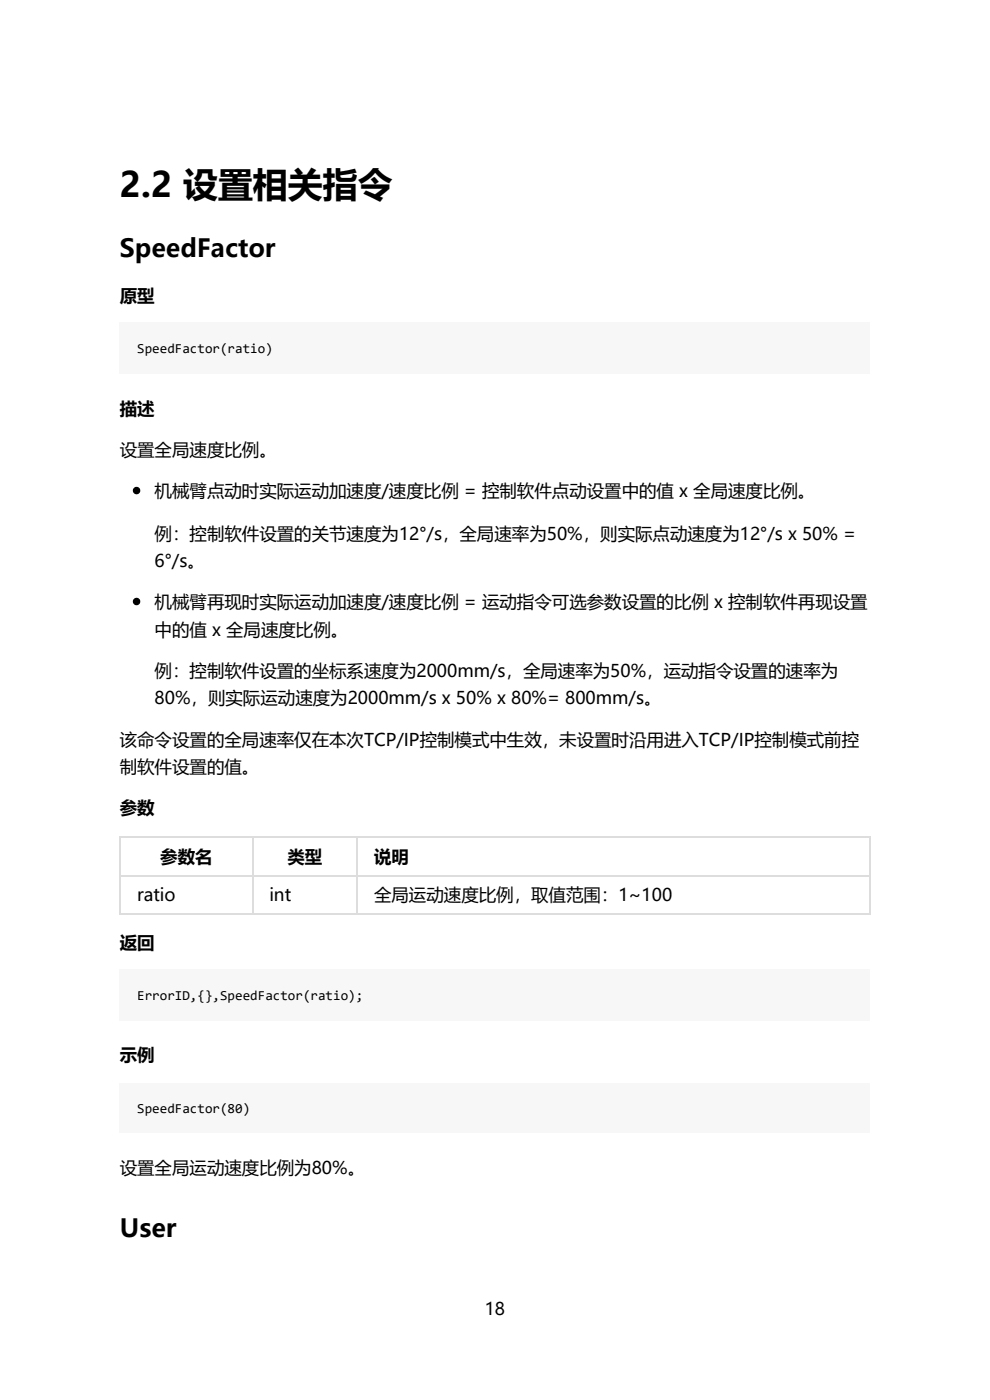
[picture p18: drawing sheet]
<svg xmlns="http://www.w3.org/2000/svg" width="210mm" height="297mm" viewBox="0 0 210 297" stroke-linecap="round" stroke-linejoin="round" font-family="sans-serif">
<defs><g id="words">
<text font-size="7.4" x="25.4" y="41.8">2.2 设置相关指令</text>
<g font-size="5.3">
<text x="25.4" y="54.5">SpeedFactor</text>
<text x="25.4" y="262.4">User</text>
</g>
<g font-size="3.7">
<text x="25.4" y="64">原型</text>
<text x="25.4" y="88.1">描述</text>
<text x="25.4" y="96.8">设置全局速度比例。</text>
<text x="32.8" y="105.5">机械臂点动时实际运动加速度/速度比例 = 控制软件点动设置中的值 x 全局速度比例。</text>
<text x="32.8" y="114.5">例：控制软件设置的关节速度为12°/s，全局速率为50%，则实际点动速度为12°/s x 50% =</text>
<text x="32.8" y="120.3">6°/s。</text>
<text x="32.8" y="129.1">机械臂再现时实际运动加速度/速度比例 = 运动指令可选参数设置的比例 x 控制软件再现设置</text>
<text x="32.8" y="134.9">中的值 x 全局速度比例。</text>
<text x="32.8" y="143.6">例：控制软件设置的坐标系速度为2000mm/s，全局速率为50%，运动指令设置的速率为</text>
<text x="32.8" y="149.4">80%，则实际运动速度为2000mm/s x 50% x 80%= 800mm/s。</text>
<text x="25.4" y="158.2">该命令设置的全局速率仅在本次TCP/IP控制模式中生效，未设置时沿用进入TCP/IP控制模式前控</text>
<text x="25.4" y="164">制软件设置的值。</text>
<text x="25.4" y="172.7">参数</text>
<text x="34" y="183">参数名</text>
<text x="61" y="183">类型</text>
<text x="79.3" y="183">说明</text>
<text x="29.1" y="191.2">ratio</text>
<text x="57.1" y="191.2">int</text>
<text x="79.3" y="191.2">全局运动速度比例，取值范围：1~100</text>
<text x="25.4" y="201.3">返回</text>
<text x="25.4" y="225.1">示例</text>
<text x="25.4" y="249.1">设置全局运动速度比例为80%。</text>
<text x="102.8" y="279">18</text>
</g>
<g font-size="2.9">
<text x="29.1" y="74.8">SpeedFactor(ratio)</text>
<text x="29.1" y="212.1">ErrorID,{},SpeedFactor(ratio);</text>
<text x="29.1" y="236.1">SpeedFactor(80)</text>
</g>
</g></defs>
<path d="M25.4 68.5h159.2v10.8h-159.2z" fill="#f7f7f7"/>
<g fill="#fff">
<path d="M25.4 177.5h28v8.2h-28z"/>
<path d="M53.4 177.5h22.2v8.2h-22.2z"/>
<path d="M75.6 177.5h108.7v8.2h-108.7z"/>
<path d="M25.4 185.7h28v8.2h-28z"/>
<path d="M53.4 185.7h22.2v8.2h-22.2z"/>
<path d="M75.6 185.7h108.7v8.2h-108.7z"/>
</g>
<path d="M25.4 177.6h159.2M25.5 177.5v16.6M53.6 177.5v16.6M75.8 177.5v16.6M184.5 177.5v16.6M25.4 185.8h159.2M25.4 194h159.2" fill="none" stroke="#ddd" stroke-width=".26"/>
<g fill="#f7f7f7">
<path d="M25.4 205.8h159.2v10.8h-159.2z"/>
<path d="M25.4 229.8h159.2v10.6h-159.2z"/>
<path d="M29.1 72.2h28.8v3.4h-28.8z"/>
</g>
<g fill="#000" stroke="#000" stroke-width=".26">
<circle cx="29" cy="104.1" r=".66"/>
<circle cx="29" cy="127.6" r=".66"/>
</g>
<g fill="#f7f7f7">
<path d="M29.1 209.5h47.9v3.4h-47.9z"/>
<path d="M29.1 233.5h24.1v3.5h-24.1z"/>
</g>
<use href="#words"/>
</svg>
